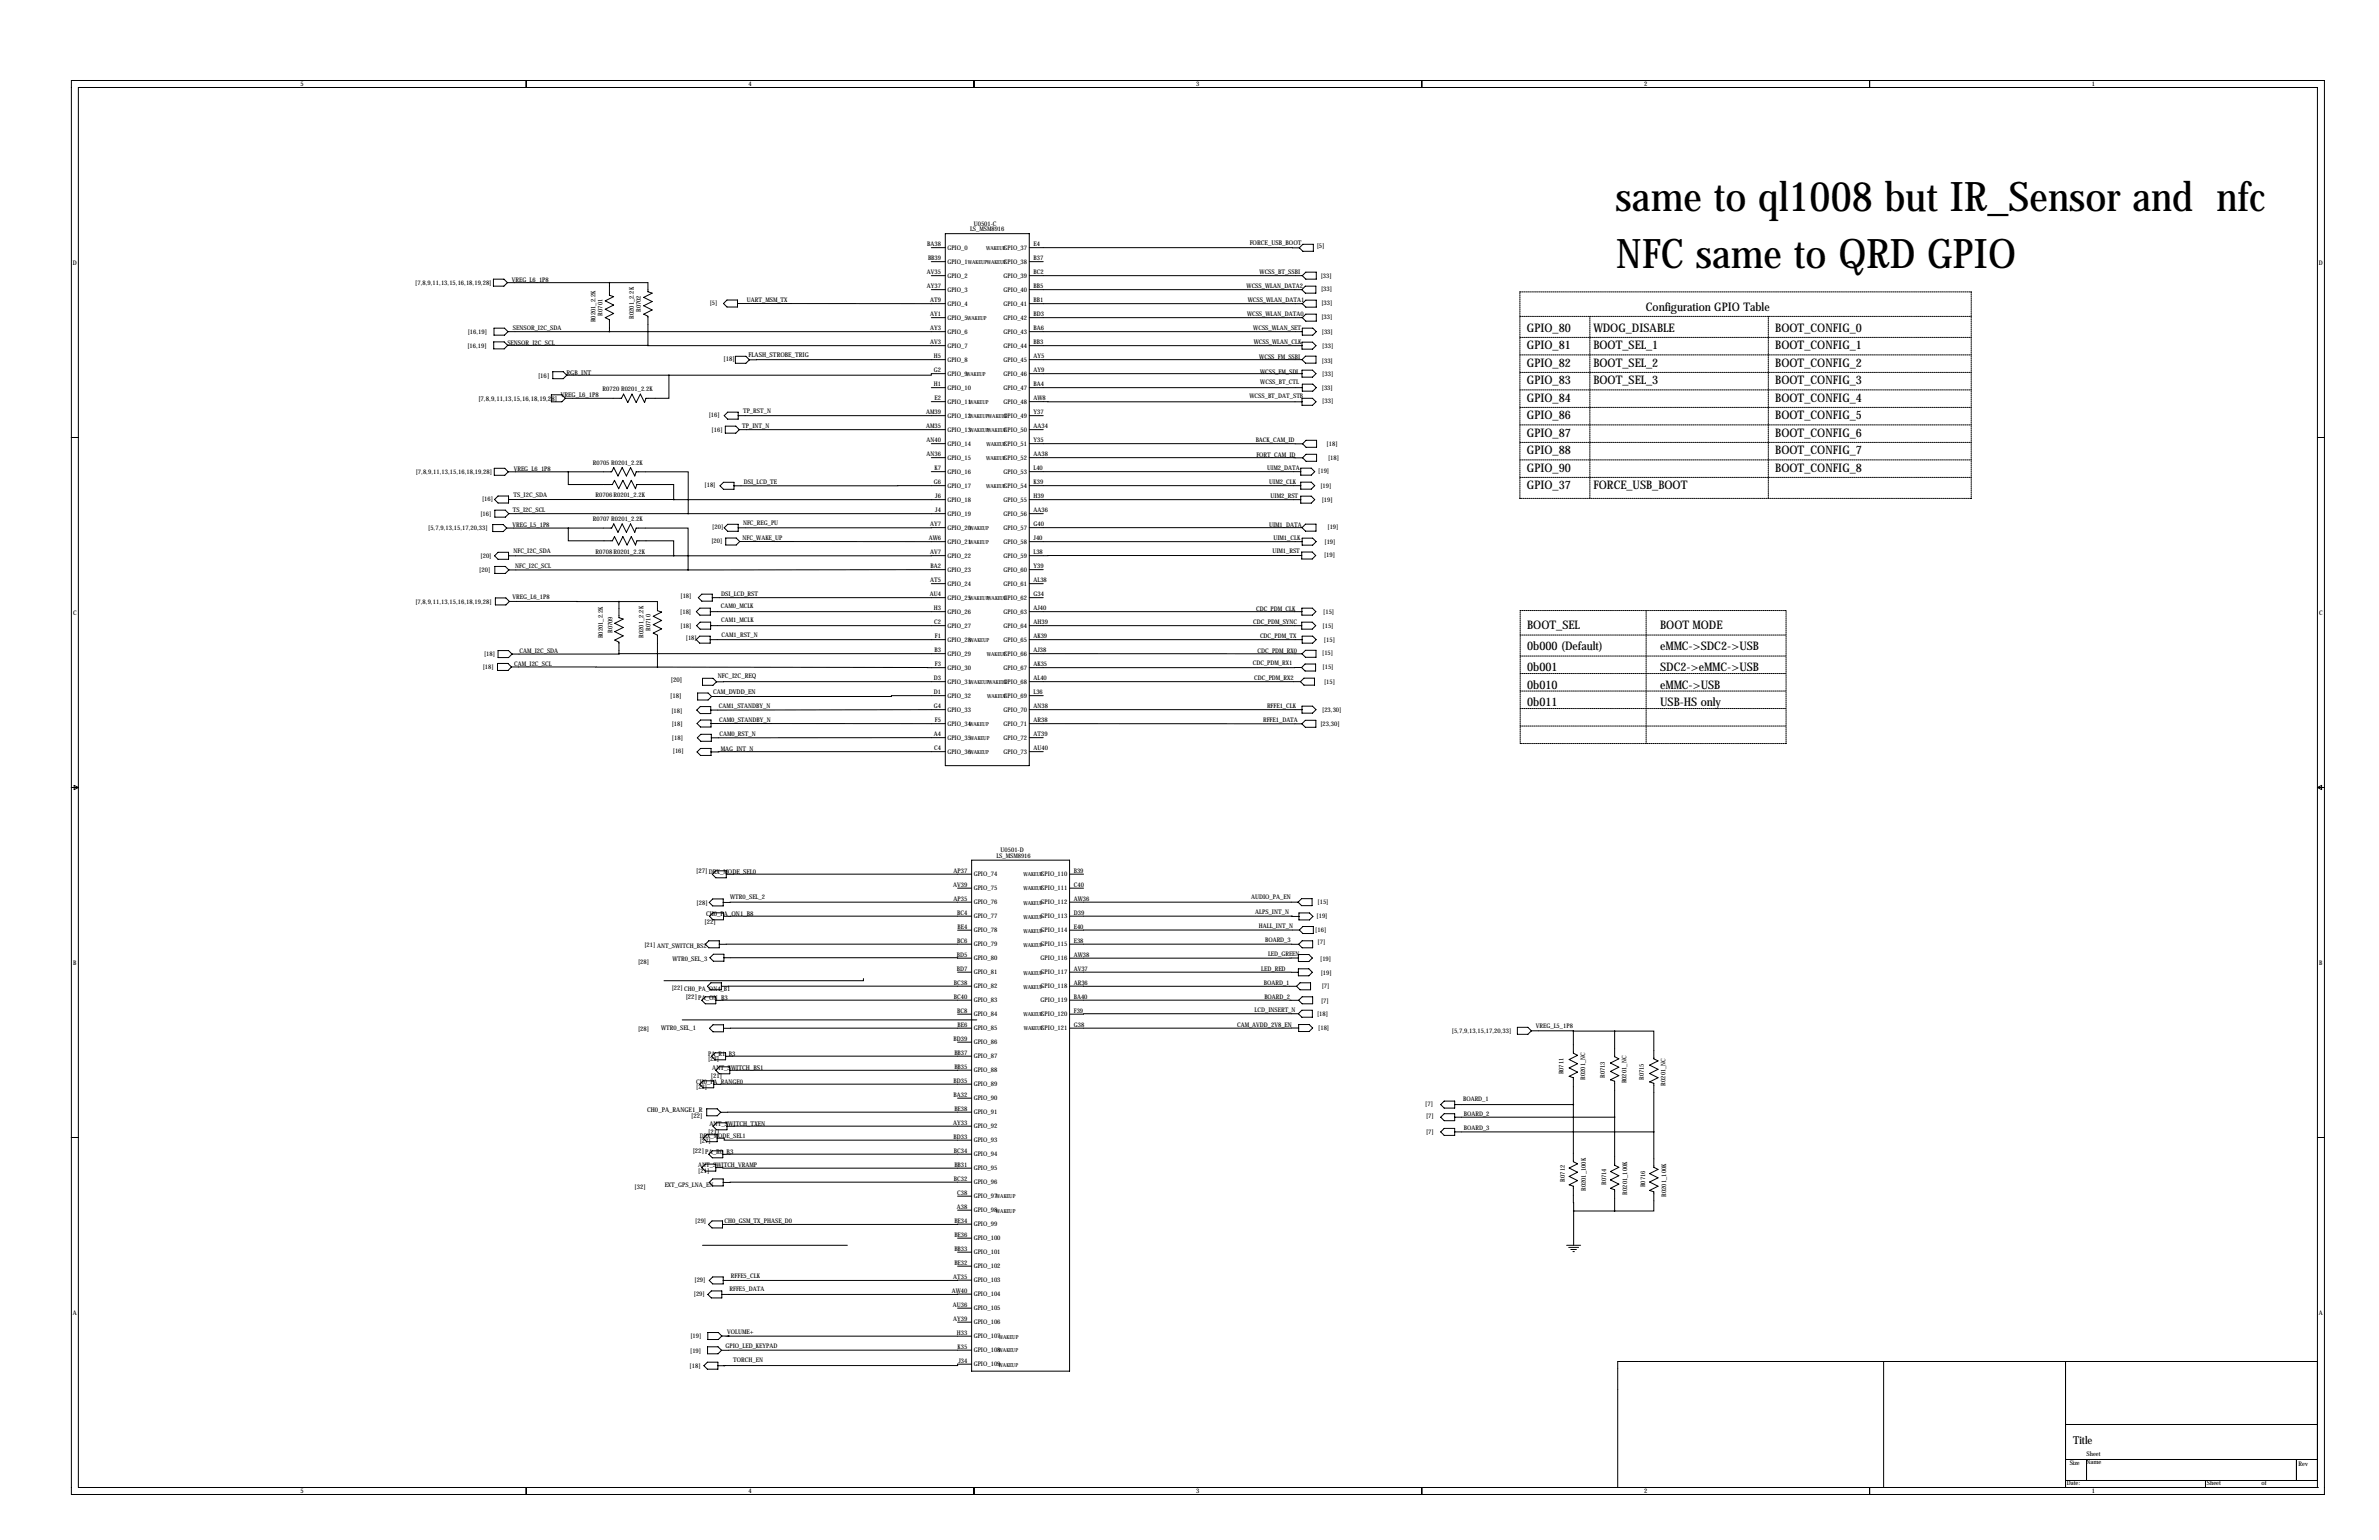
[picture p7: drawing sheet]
<svg xmlns="http://www.w3.org/2000/svg" width="864mm" height="559mm" viewBox="0 0 864 559" stroke-linecap="round" stroke-linejoin="round" font-family="sans-serif">
<defs><g id="words">
<g font-size="14.8">
<text x="586.5" y="76.7">same to ql1008 but IR_Sensor and nfc</text>
<text x="586.7" y="97.3">NFC same to QRD GPIO</text>
</g>
<g font-size="4.3">
<text x="597.5" y="112.8">Configuration GPIO Table</text>
<text x="554.3" y="120.4">GPIO_80</text>
<text x="578.4" y="120.4">WDOG_DISABLE</text>
<text x="644.4" y="120.4">BOOT_CONFIG_0</text>
<text x="554.3" y="126.7">GPIO_81</text>
<text x="578.4" y="126.7">BOOT_SEL_1</text>
<text x="644.4" y="126.7">BOOT_CONFIG_1</text>
<text x="554.3" y="133.1">GPIO_82</text>
<text x="578.4" y="133.1">BOOT_SEL_2</text>
<text x="644.4" y="133.1">BOOT_CONFIG_2</text>
<text x="554.3" y="139.4">GPIO_83</text>
<text x="578.4" y="139.4">BOOT_SEL_3</text>
<text x="644.4" y="139.4">BOOT_CONFIG_3</text>
<text x="554.3" y="145.8">GPIO_84</text>
<text x="644.4" y="145.8">BOOT_CONFIG_4</text>
<text x="554.3" y="152.1">GPIO_86</text>
<text x="644.4" y="152.1">BOOT_CONFIG_5</text>
<text x="554.3" y="158.5">GPIO_87</text>
<text x="644.4" y="158.5">BOOT_CONFIG_6</text>
<text x="554.3" y="164.8">GPIO_88</text>
<text x="644.4" y="164.8">BOOT_CONFIG_7</text>
<text x="554.3" y="171.2">GPIO_90</text>
<text x="644.4" y="171.2">BOOT_CONFIG_8</text>
<text x="554.3" y="177.5">GPIO_37</text>
<text x="578.4" y="177.5">FORCE_USB_BOOT</text>
<text x="554.4" y="228.4">BOOT_SEL</text>
<text x="602.6" y="228.4">BOOT MODE</text>
<text x="554.4" y="236">0b000 (Default)</text>
<text x="602.6" y="236">eMMC-&gt;SDC2-&gt;USB</text>
<text x="554.4" y="243.6">0b001</text>
<text x="602.6" y="243.6">SDC2-&gt;eMMC-&gt;USB</text>
<text x="554.4" y="250">0b010</text>
<text x="602.6" y="250">eMMC-&gt;USB</text>
<text x="554.4" y="256.3">0b011</text>
<text x="602.6" y="256.3">USB-HS only</text>
</g>
<text font-size="4" x="752.6" y="524">Title</text>
<g font-size="2.4">
<text x="453.6" y="88.9">FORCE_USB_BOOT</text>
<text x="478" y="90.1">[5]</text>
<text x="262.6" y="130.9">[18]</text>
<text x="271.8" y="129.5">FLASH_STROBE_TRIG</text>
<text x="195.3" y="137.3">[16]</text>
<text x="205.7" y="135.9">RGB_INT</text>
<text x="173.7" y="145.4">[7,8,9,11,13,15,16,18,19,28]</text>
<text x="203.6" y="144">VREG_L6_1P8</text>
<text x="243.6" y="247.5">[20]</text>
<text x="258.8" y="252">CAM_DVDD_EN</text>
<text x="260.6" y="246.1">NFC_I2C_REQ</text>
<text x="243.3" y="253.4">[18]</text>
<text x="252.7" y="316.9">[27] DRX_MODE_SEL0</text>
<text x="255.8" y="335.2">[22]</text>
<text x="256.3" y="332.2">CH0_PA_ON1_B8</text>
<text x="248.9" y="362.6">[22] PA_ON_B3</text>
<text x="258.6" y="388.1">ANT_SWITCH_BS1</text>
<text x="258.1" y="391">[21]</text>
<text x="234.9" y="403.6">CH0_PA_RANGE1_R</text>
<text x="250.9" y="405.8">[22]</text>
<text x="257" y="411.4">[21]</text>
<text x="257.6" y="408.4">ANT_SWITCH_TXEN</text>
<text x="251.5" y="418.5">[22] PA_R0_B3</text>
</g>
<g font-size="2.3">
<text x="109.1" y="31.3">5</text>
<text x="271.7" y="31.3">4</text>
<text x="434.3" y="31.3">3</text>
<text x="596.8" y="31.3">2</text>
<text x="759.4" y="31.3">1</text>
<text x="352.1" y="83.9">LS_MSM8916</text>
<text x="353.5" y="82">U0501-C</text>
<text x="336.6" y="89.4">BA38</text>
<text x="375.2" y="89.4">E4</text>
<text x="336.9" y="94.4">BB39</text>
<text x="343.9" y="95.8">GPIO_1</text>
<text x="343.9" y="90.7">GPIO_0</text>
<text x="364.3" y="90.7">GPIO_37</text>
<text x="364.3" y="95.8">GPIO_38</text>
<text x="375.2" y="94.4">B37</text>
<text x="26.5" y="96.1">D</text>
<text x="336.5" y="99.5">AV35</text>
<text x="343.9" y="100.8">GPIO_2</text>
<text x="364.3" y="100.8">GPIO_39</text>
<text x="375.2" y="99.5">BC2</text>
<text x="457.3" y="99.5">WCSS_BT_SSBI</text>
<text x="479.5" y="100.9">[33]</text>
<text x="841.8" y="96.1">D</text>
<text x="150.7" y="103.3">[7,8,9,11,13,15,16,18,19,28]</text>
<text x="185.8" y="102.2">VREG_L6_1P8</text>
<text x="336.5" y="104.6">AY37</text>
<text x="343.9" y="105.9">GPIO_3</text>
<text x="364.3" y="105.9">GPIO_40</text>
<text x="375.2" y="104.6">BB5</text>
<text x="452.5" y="104.3">WCSS_WLAN_DATA2</text>
<text x="479.6" y="105.7">[33]</text>
<text x="232.7" y="113.2" transform="rotate(-90 232.7 113.2)">R0702</text>
<text x="257.7" y="110.8">[5]</text>
<text x="271.1" y="109.5">UART_MSM_TX</text>
<text x="337.7" y="109.7">AT9</text>
<text x="343.9" y="111">GPIO_4</text>
<text x="364.3" y="111">GPIO_41</text>
<text x="375.2" y="109.7">BB1</text>
<text x="452.9" y="109.7">WCSS_WLAN_DATA1</text>
<text x="479.7" y="110.5">[33]</text>
<text x="186.2" y="119.6">SENSOR_I2C_SDA</text>
<text x="216.2" y="116.9" transform="rotate(-90 216.2 116.9)">R0201_2.2K</text>
<text x="218.7" y="114.5" transform="rotate(-90 218.7 114.5)">R0701</text>
<text x="230.1" y="115.7" transform="rotate(-90 230.1 115.7)">R0201_2.2K</text>
<text x="337.7" y="119.8">AY3</text>
<text x="337.7" y="114.8">AY1</text>
<text x="343.9" y="116.1">GPIO_5</text>
<text x="364.3" y="116.1">GPIO_42</text>
<text x="375.2" y="114.8">BD3</text>
<text x="375.2" y="119.8">BA6</text>
<text x="452.7" y="114.5">WCSS_WLAN_DATA0</text>
<text x="455" y="119.8">WCSS_WLAN_SET</text>
<text x="479.7" y="115.9">[33]</text>
<text x="169.8" y="121.2">[16,19]</text>
<text x="184.2" y="125.1">SENSOR_I2C_SCL</text>
<text x="337.7" y="124.9">AV3</text>
<text x="343.9" y="121.2">GPIO_6</text>
<text x="364.3" y="121.2">GPIO_43</text>
<text x="375.2" y="124.9">BB3</text>
<text x="455.1" y="124.9">WCSS_WLAN_CLK</text>
<text x="479.9" y="121.2">[33]</text>
<text x="169.7" y="126.2">[16,19]</text>
<text x="339" y="130">H5</text>
<text x="343.9" y="126.2">GPIO_7</text>
<text x="343.9" y="131.3">GPIO_8</text>
<text x="364.3" y="126.2">GPIO_44</text>
<text x="364.3" y="131.3">GPIO_45</text>
<text x="375.2" y="130">AY5</text>
<text x="457.1" y="130.3">WCSS_FM_SSBI</text>
<text x="479.9" y="131.6">[33]</text>
<text x="480" y="126.3">[33]</text>
<text x="339" y="135.1">G2</text>
<text x="343.9" y="136.4">GPIO_9</text>
<text x="364.3" y="136.4">GPIO_46</text>
<text x="375.2" y="135.1">AY9</text>
<text x="457.4" y="135.6">WCSS_FM_SDI</text>
<text x="480" y="136.4">[33]</text>
<text x="218.8" y="142">R0720R0201_2.2K</text>
<text x="339" y="140.2">H1</text>
<text x="343.9" y="141.5">GPIO_10</text>
<text x="364.3" y="141.5">GPIO_47</text>
<text x="375.2" y="140.2">BA4</text>
<text x="457.5" y="139.4">WCSS_BT_CTL</text>
<text x="479.9" y="141.5">[33]</text>
<text x="269.7" y="149.8">TP_RST_N</text>
<text x="339.3" y="145.2">E2</text>
<text x="343.9" y="146.6">GPIO_11</text>
<text x="364.3" y="146.6">GPIO_48</text>
<text x="375.2" y="145.2">AW8</text>
<text x="453.6" y="144.5">WCSS_BT_DAT_STB</text>
<text x="480" y="146.4">[33]</text>
<text x="257.3" y="151.4">[16]</text>
<text x="269.4" y="155.4">TP_INT_N</text>
<text x="336.2" y="150.3">AM39</text>
<text x="336.2" y="155.4">AM35</text>
<text x="343.9" y="151.6">GPIO_12</text>
<text x="364.3" y="151.6">GPIO_49</text>
<text x="375.2" y="150.3">Y37</text>
<text x="375.2" y="155.4">AA34</text>
<text x="258.3" y="156.8">[16]</text>
<text x="336.4" y="160.5">AN40</text>
<text x="343.9" y="156.7">GPIO_13</text>
<text x="343.9" y="161.8">GPIO_14</text>
<text x="364.3" y="156.7">GPIO_50</text>
<text x="364.3" y="161.8">GPIO_51</text>
<text x="375.2" y="160.5">Y35</text>
<text x="455.8" y="160.5">BACK_CAM_ID</text>
<text x="481.6" y="161.9">[18]</text>
<text x="336.4" y="165.6">AN36</text>
<text x="343.9" y="166.9">GPIO_15</text>
<text x="364.3" y="166.9">GPIO_52</text>
<text x="375.2" y="165.6">AA38</text>
<text x="456.1" y="165.9">FORT_CAM_ID</text>
<text x="482.1" y="167">[18]</text>
<text x="150.9" y="172.1">[7,8,9,11,13,15,16,18,19,28]</text>
<text x="186.5" y="171">VREG_L6_1P8</text>
<text x="215.2" y="168.7">R0705 R0201_2.2K</text>
<text x="339.3" y="170.6">K7</text>
<text x="343.9" y="172">GPIO_16</text>
<text x="364.3" y="172">GPIO_53</text>
<text x="375.2" y="170.6">L40</text>
<text x="460" y="170.4">UIM2_DATA</text>
<text x="478.5" y="171.7">[19]</text>
<text x="255.8" y="176.9">[18]</text>
<text x="270" y="175.5">DSI_LCD_TE</text>
<text x="339" y="175.7">G6</text>
<text x="343.9" y="177">GPIO_17</text>
<text x="364.3" y="177">GPIO_54</text>
<text x="375.2" y="175.7">K39</text>
<text x="460.8" y="175.7">UIM2_CLK</text>
<text x="479.3" y="177.1">[19]</text>
<text x="175" y="181.9">[16]</text>
<text x="186.2" y="185.7">TS_I2C_SCL</text>
<text x="186.4" y="180.2">TS_I2C_SDA</text>
<text x="216.2" y="180.4">R0706R0201_2.2K</text>
<text x="339.5" y="180.8">J6</text>
<text x="339.5" y="185.9">J4</text>
<text x="343.9" y="182.1">GPIO_18</text>
<text x="364.3" y="182.1">GPIO_55</text>
<text x="375.2" y="180.8">H39</text>
<text x="375.2" y="185.9">AA36</text>
<text x="461.3" y="180.8">UIM2_RST</text>
<text x="479.8" y="182.2">[19]</text>
<text x="174.4" y="187.1">[16]</text>
<text x="186" y="191.2">VREG_L5_1P8</text>
<text x="215.2" y="189.1">R0707 R0201_2.2K</text>
<text x="258.6" y="192">[20]</text>
<text x="269.7" y="190.5">NFC_REG_PU</text>
<text x="337.7" y="191">AY7</text>
<text x="343.9" y="187.2">GPIO_19</text>
<text x="364.3" y="187.2">GPIO_56</text>
<text x="375.2" y="191">G40</text>
<text x="460.7" y="191.2">UIM1_DATA</text>
<text x="155.4" y="192.5">[5,7,9,13,15,17,20,33]</text>
<text x="258.2" y="197">[20]</text>
<text x="269.5" y="195.9">NFC_WAKE_UP</text>
<text x="337.2" y="196">AW6</text>
<text x="343.9" y="192.3">GPIO_20</text>
<text x="343.9" y="197.4">GPIO_21</text>
<text x="364.3" y="192.3">GPIO_57</text>
<text x="364.3" y="197.4">GPIO_58</text>
<text x="375.2" y="196">J40</text>
<text x="462.3" y="196">UIM1_CLK</text>
<text x="480.8" y="197.4">[19]</text>
<text x="481.9" y="192.1">[19]</text>
<text x="174.4" y="202.6">[20]</text>
<text x="186.4" y="200.7">NFC_I2C_SDA</text>
<text x="216.2" y="200.9">R0708R0201_2.2K</text>
<text x="337.7" y="201.1">AV7</text>
<text x="343.9" y="202.4">GPIO_22</text>
<text x="364.3" y="202.4">GPIO_59</text>
<text x="375.2" y="201.1">L38</text>
<text x="461.9" y="200.8">UIM1_RST</text>
<text x="480.7" y="202.2">[19]</text>
<text x="174" y="207.5">[20]</text>
<text x="187" y="206.1">NFC_I2C_SCL</text>
<text x="337.8" y="206.2">BA2</text>
<text x="343.9" y="207.5">GPIO_23</text>
<text x="364.3" y="207.5">GPIO_60</text>
<text x="375.2" y="206.2">Y39</text>
<text x="337.7" y="211.3">AT5</text>
<text x="343.9" y="212.6">GPIO_24</text>
<text x="364.3" y="212.6">GPIO_61</text>
<text x="375.2" y="211.3">AL38</text>
<text x="150.8" y="219">[7,8,9,11,13,15,16,18,19,28]</text>
<text x="186.1" y="217.4">VREG_L6_1P8</text>
<text x="247" y="217">[18]</text>
<text x="261.7" y="220.7">CAM0_MCLK</text>
<text x="261.8" y="216.4">DSI_LCD_RST</text>
<text x="337.5" y="216.4">AU4</text>
<text x="339" y="221.4">H3</text>
<text x="343.9" y="217.7">GPIO_25</text>
<text x="364.3" y="217.7">GPIO_62</text>
<text x="375.2" y="216.4">G34</text>
<text x="375.2" y="221.4">AJ40</text>
<text x="456" y="221.6">CDC_PDM_CLK</text>
<text x="26.5" y="223.1">C</text>
<text x="246.9" y="222.8">[18]</text>
<text x="247" y="227.9">[18]</text>
<text x="261.8" y="225.8">CAM1_MCLK</text>
<text x="339.1" y="226.5">C2</text>
<text x="343.9" y="222.8">GPIO_26</text>
<text x="343.9" y="227.8">GPIO_27</text>
<text x="364.3" y="222.8">GPIO_63</text>
<text x="364.3" y="227.8">GPIO_64</text>
<text x="375.2" y="226.5">AH39</text>
<text x="455" y="226.6">CDC_PDM_SYNC</text>
<text x="480.1" y="227.7">[15]</text>
<text x="480.4" y="222.6">[15]</text>
<text x="841.9" y="223.1">C</text>
<text x="218.8" y="231.6" transform="rotate(-90 218.8 231.6)">R0201_2.2K</text>
<text x="222.4" y="229.7" transform="rotate(-90 222.4 229.7)">R0709</text>
<text x="233.6" y="231.4" transform="rotate(-90 233.6 231.4)">R0201_2.2K</text>
<text x="236.1" y="228.9" transform="rotate(-90 236.1 228.9)">R0710</text>
<text x="249" y="232.3">[18]</text>
<text x="261.9" y="231.2">CAM1_RST_N</text>
<text x="339.4" y="231.6">F1</text>
<text x="343.9" y="232.9">GPIO_28</text>
<text x="364.3" y="232.9">GPIO_65</text>
<text x="375.2" y="231.6">AK39</text>
<text x="457.4" y="231.5">CDC_PDM_TX</text>
<text x="480.6" y="232.8">[15]</text>
<text x="175.7" y="238.1">[18]</text>
<text x="188.6" y="236.8">CAM_I2C_SDA</text>
<text x="339.3" y="236.7">B3</text>
<text x="343.9" y="238">GPIO_29</text>
<text x="364.3" y="238">GPIO_66</text>
<text x="375.2" y="236.7">AJ38</text>
<text x="456.5" y="236.8">CDC_PDM_RX0</text>
<text x="480" y="237.6">[15]</text>
<text x="175.2" y="242.7">[18]</text>
<text x="186.7" y="241.6">CAM_I2C_SCL</text>
<text x="339.4" y="241.8">F3</text>
<text x="343.9" y="243.1">GPIO_30</text>
<text x="364.3" y="243.1">GPIO_67</text>
<text x="375.2" y="241.8">AK35</text>
<text x="454.8" y="241.5">CDC_PDM_RX1</text>
<text x="480.1" y="242.9">[15]</text>
<text x="339" y="246.8">D3</text>
<text x="339" y="251.9">D1</text>
<text x="343.9" y="248.2">GPIO_31</text>
<text x="364.3" y="248.2">GPIO_68</text>
<text x="375.2" y="246.8">AL40</text>
<text x="375.2" y="251.9">L36</text>
<text x="455.3" y="246.6">CDC_PDM_RX2</text>
<text x="480.6" y="248">[15]</text>
<text x="261" y="257">CAM1_STANDBY_N</text>
<text x="339" y="257">G4</text>
<text x="343.9" y="253.2">GPIO_32</text>
<text x="364.3" y="253.2">GPIO_69</text>
<text x="375.2" y="257">AN38</text>
<text x="459.9" y="257">RFFE1_CLK</text>
<text x="243.7" y="258.6">[18]</text>
<text x="243.8" y="263.4">[18]</text>
<text x="261.1" y="261.9">CAM0_STANDBY_N</text>
<text x="339.4" y="262.1">F5</text>
<text x="343.9" y="258.3">GPIO_33</text>
<text x="343.9" y="263.4">GPIO_34</text>
<text x="364.3" y="258.3">GPIO_70</text>
<text x="364.3" y="263.4">GPIO_71</text>
<text x="375.2" y="262.1">AR38</text>
<text x="458.5" y="262">RFFE1_DATA</text>
<text x="479.3" y="263.5">[23,30]</text>
<text x="480" y="258.4">[23,30]</text>
<text x="243.9" y="268.6">[18]</text>
<text x="261.2" y="267.1">CAM0_RST_N</text>
<text x="339" y="267.2">A4</text>
<text x="343.9" y="268.5">GPIO_35</text>
<text x="364.3" y="268.5">GPIO_72</text>
<text x="375.2" y="267.2">AT39</text>
<text x="244.2" y="273.4">[16]</text>
<text x="261.7" y="272.3">MAG_INT_N</text>
<text x="339.1" y="272.2">C4</text>
<text x="343.9" y="273.6">GPIO_36</text>
<text x="364.3" y="273.6">GPIO_73</text>
<text x="375.2" y="272.2">AU40</text>
<text x="361.7" y="311.2">LS_MSM8916</text>
<text x="363.2" y="309.3">U0501-D</text>
<text x="346.2" y="316.7">AP37</text>
<text x="389.8" y="316.7">B39</text>
<text x="346" y="321.8">AV39</text>
<text x="353.5" y="318">GPIO_74</text>
<text x="353.5" y="323.1">GPIO_75</text>
<text x="377.7" y="323.1">GPIO_111</text>
<text x="377.7" y="318">GPIO_110</text>
<text x="389.8" y="321.8">C40</text>
<text x="252.9" y="328.3">[28]</text>
<text x="265.1" y="326.2">WTR0_SEL_2</text>
<text x="346.2" y="326.8">AP35</text>
<text x="353.5" y="328.2">GPIO_76</text>
<text x="377.7" y="328.2">GPIO_112</text>
<text x="389.8" y="326.8">AW36</text>
<text x="454.2" y="326.3">AUDIO_PA_EN</text>
<text x="478.3" y="328.1">[15]</text>
<text x="347.5" y="331.9">BC4</text>
<text x="353.5" y="333.2">GPIO_77</text>
<text x="377.7" y="333.2">GPIO_113</text>
<text x="389.8" y="331.9">D39</text>
<text x="455.7" y="331.7">ALPS_INT_N</text>
<text x="477.9" y="333.1">[19]</text>
<text x="347.6" y="337">BE4</text>
<text x="353.5" y="338.3">GPIO_78</text>
<text x="377.7" y="338.3">GPIO_114</text>
<text x="389.8" y="337">E40</text>
<text x="457" y="336.8">HALL_INT_N</text>
<text x="459.2" y="341.6">BOARD_3</text>
<text x="477.5" y="338.1">[16]</text>
<text x="233.9" y="343.8">[21] ANT_SWITCH_BS2</text>
<text x="347.4" y="347.2">BD5</text>
<text x="347.5" y="342.1">BC6</text>
<text x="353.5" y="343.4">GPIO_79</text>
<text x="377.7" y="343.4">GPIO_115</text>
<text x="389.8" y="347.2">AW38</text>
<text x="389.8" y="342.1">E38</text>
<text x="460.3" y="346.8">LED_GREEN</text>
<text x="478.3" y="342.5">[7]</text>
<text x="26.6" y="350.1">B</text>
<text x="231.6" y="349.8">[28]</text>
<text x="244.1" y="348.7">WTR0_SEL_3</text>
<text x="347.4" y="352.2">BD7</text>
<text x="353.5" y="348.5">GPIO_80</text>
<text x="353.5" y="353.6">GPIO_81</text>
<text x="377.7" y="353.6">GPIO_117</text>
<text x="377.7" y="348.5">GPIO_116</text>
<text x="389.8" y="352.2">AV37</text>
<text x="457.9" y="352.2">LED_RED</text>
<text x="479.2" y="348.8">[19]</text>
<text x="479.5" y="353.7">[19]</text>
<text x="841.9" y="350.1">B</text>
<text x="243.8" y="359.2">[22] CH0_PA_ON4_B1</text>
<text x="346.3" y="357.3">BC38</text>
<text x="353.5" y="358.6">GPIO_82</text>
<text x="377.7" y="358.6">GPIO_118</text>
<text x="389.8" y="357.3">AR36</text>
<text x="458.8" y="357.4">BOARD_1</text>
<text x="479.8" y="358.5">[7]</text>
<text x="346.3" y="362.4">BC40</text>
<text x="353.5" y="363.7">GPIO_83</text>
<text x="377.7" y="363.7">GPIO_119</text>
<text x="389.8" y="362.4">BA40</text>
<text x="459" y="362.5">BOARD_2</text>
<text x="479.6" y="363.8">[7]</text>
<text x="347.5" y="367.5">BC8</text>
<text x="353.5" y="368.8">GPIO_84</text>
<text x="377.7" y="368.8">GPIO_120</text>
<text x="389.8" y="367.5">F39</text>
<text x="455.4" y="367">LCD_INSERT_N</text>
<text x="478.1" y="368.6">[18]</text>
<text x="231.6" y="374">[28]</text>
<text x="240" y="373.9">WTR0_SEL_1</text>
<text x="346.2" y="377.6">BD39</text>
<text x="347.6" y="372.6">BE6</text>
<text x="353.5" y="373.9">GPIO_85</text>
<text x="377.7" y="373.9">GPIO_121</text>
<text x="389.8" y="372.6">G38</text>
<text x="449.1" y="372.6">CAM_AVDD_2V8_EN</text>
<text x="478.5" y="373.7">[18]</text>
<text x="527" y="374.7">[5,7,9,13,15,17,20,33]</text>
<text x="557.5" y="373.1">VREG_L5_1P8</text>
<text x="257" y="383">PA_R1_B3</text>
<text x="346.4" y="382.7">BB37</text>
<text x="353.5" y="379">GPIO_86</text>
<text x="257" y="385.2">[22]</text>
<text x="346.4" y="387.8">BB35</text>
<text x="353.5" y="389.1">GPIO_88</text>
<text x="353.5" y="384">GPIO_87</text>
<text x="567.5" y="389.9" transform="rotate(-90 567.5 389.9)">R0711</text>
<text x="252.7" y="393.2">CH0_PA_RANGE0</text>
<text x="252.7" y="395.3">[22]</text>
<text x="346.2" y="392.9">BD35</text>
<text x="353.5" y="394.2">GPIO_89</text>
<text x="575.4" y="391.9" transform="rotate(-90 575.4 391.9)">R0201_NC</text>
<text x="582.5" y="391.1" transform="rotate(-90 582.5 391.1)">R0713</text>
<text x="590.4" y="393.1" transform="rotate(-90 590.4 393.1)">R0201_NC</text>
<text x="596.7" y="391.9" transform="rotate(-90 596.7 391.9)">R0715</text>
<text x="604.6" y="393.9" transform="rotate(-90 604.6 393.9)">R0201_NC</text>
<text x="346.2" y="398">BA32</text>
<text x="353.5" y="399.3">GPIO_90</text>
<text x="517.4" y="401.4">[7]</text>
<text x="531.1" y="399.5">BOARD_1</text>
<text x="346.4" y="403">BE38</text>
<text x="353.5" y="404.4">GPIO_91</text>
<text x="517.7" y="405.7">[7]</text>
<text x="531.4" y="404.9">BOARD_2</text>
<text x="254" y="412.8">DRX_MODE_SEL1</text>
<text x="346" y="408.1">AY33</text>
<text x="346.2" y="413.2">BD33</text>
<text x="353.5" y="409.4">GPIO_92</text>
<text x="517.7" y="411.6">[7]</text>
<text x="531.4" y="410">BOARD_3</text>
<text x="254" y="414.9">[27]</text>
<text x="346.3" y="418.3">BC34</text>
<text x="353.5" y="419.6">GPIO_94</text>
<text x="353.5" y="414.5">GPIO_93</text>
<text x="253.5" y="423.4">ANT_SWITCH_VRAMP</text>
<text x="253.5" y="425.5">[21]</text>
<text x="346.4" y="423.4">BB31</text>
<text x="353.5" y="424.7">GPIO_95</text>
<text x="230.4" y="431.4">[32]</text>
<text x="241.3" y="430.5">EXT_GPS_LNA_EN</text>
<text x="346.3" y="428.4">BC32</text>
<text x="353.5" y="429.8">GPIO_96</text>
<text x="568" y="428.7" transform="rotate(-90 568 428.7)">R0712</text>
<text x="583" y="430" transform="rotate(-90 583 430)">R0714</text>
<text x="597.2" y="430.8" transform="rotate(-90 597.2 430.8)">R0716</text>
<text x="347.5" y="433.5">C38</text>
<text x="353.5" y="434.8">GPIO_97</text>
<text x="575.7" y="432.2" transform="rotate(-90 575.7 432.2)">R0201_100K</text>
<text x="590.6" y="433.5" transform="rotate(-90 590.6 433.5)">R0201_100K</text>
<text x="604.9" y="434.2" transform="rotate(-90 604.9 434.2)">R0201_100K</text>
<text x="252.4" y="443.6">[29]</text>
<text x="263" y="443.8">CH0_GSM_TX_PHASE_D0</text>
<text x="346.4" y="443.7">BE34</text>
<text x="347.4" y="438.6">A38</text>
<text x="353.5" y="439.9">GPIO_98</text>
<text x="346.4" y="448.8">BE36</text>
<text x="353.5" y="445">GPIO_99</text>
<text x="346.4" y="453.8">BB33</text>
<text x="353.5" y="455.2">GPIO_101</text>
<text x="353.5" y="450.1">GPIO_100</text>
<text x="346.4" y="458.9">BE32</text>
<text x="353.5" y="460.2">GPIO_102</text>
<text x="252.1" y="465.2">[29]</text>
<text x="265.3" y="463.6">RFFE5_CLK</text>
<text x="346" y="464">AT35</text>
<text x="353.5" y="465.3">GPIO_103</text>
<text x="251.9" y="470.3">[29]</text>
<text x="264.8" y="468.4">RFFE5_DATA</text>
<text x="345.5" y="469.1">AW40</text>
<text x="353.5" y="470.4">GPIO_104</text>
<text x="26.5" y="477.1">A</text>
<text x="345.9" y="474.2">AU36</text>
<text x="346" y="479.2">AY39</text>
<text x="353.5" y="475.5">GPIO_105</text>
<text x="841.8" y="477.1">A</text>
<text x="250.6" y="485.6">[19]</text>
<text x="264" y="483.9">VOLUME+</text>
<text x="347.4" y="484.3">H33</text>
<text x="353.5" y="485.6">GPIO_107</text>
<text x="353.5" y="480.6">GPIO_106</text>
<text x="250.6" y="490.8">[19]</text>
<text x="263.3" y="489.2">GPIO_LED_KEYPAD</text>
<text x="347.6" y="489.4">K35</text>
<text x="353.5" y="490.7">GPIO_108</text>
<text x="250.3" y="496.4">[18]</text>
<text x="266.2" y="494.3">TORCH_EN</text>
<text x="347.9" y="494.5">J34</text>
<text x="353.5" y="495.8">GPIO_109</text>
<text x="751.3" y="531.6">Size</text>
<text x="757.4" y="531.4">Name</text>
<text x="757.4" y="528.5">Sheet</text>
<text x="834.4" y="531.9">Rev</text>
<text x="750.3" y="539">Date:</text>
<text x="801.1" y="539">Sheet</text>
<text x="820.9" y="539">of</text>
<text x="109.1" y="541.8">5</text>
<text x="271.7" y="541.8">4</text>
<text x="434.3" y="541.8">3</text>
<text x="596.8" y="541.8">2</text>
<text x="759.4" y="541.8">1</text>
</g>
<g font-size="2">
<text x="351.3" y="95.7">WAKEUPWAKEUP</text>
<text x="357.9" y="90.6">WAKEUP</text>
<text x="351.1" y="116.1">WAKEUP</text>
<text x="350.7" y="136.4">WAKEUP</text>
<text x="351.8" y="146.6">WAKEUP</text>
<text x="351.8" y="151.7">WAKEUPWAKEUP</text>
<text x="351.9" y="156.7">WAKEUP</text>
<text x="358.1" y="161.8">WAKEUP</text>
<text x="358.3" y="156.7">WAKEUP</text>
<text x="357.9" y="166.9">WAKEUP</text>
<text x="358" y="177.1">WAKEUP</text>
<text x="351.8" y="197.3">WAKEUP</text>
<text x="351.9" y="192.3">WAKEUP</text>
<text x="351.8" y="217.7">WAKEUPWAKEUP</text>
<text x="352" y="233.1">WAKEUP</text>
<text x="358.2" y="238.2">WAKEUP</text>
<text x="352" y="248.2">WAKEUPWAKEUP</text>
<text x="358.3" y="253.3">WAKEUP</text>
<text x="351.8" y="263.4">WAKEUP</text>
<text x="352.1" y="268.6">WAKEUP</text>
<text x="351.9" y="273.7">WAKEUP</text>
<text x="371.5" y="318">WAKEUP</text>
<text x="371.6" y="323.1">WAKEUP</text>
<text x="371.5" y="328.3">WAKEUP</text>
<text x="371.6" y="333.3">WAKEUP</text>
<text x="371.5" y="338.4">WAKEUP</text>
<text x="371.6" y="343.6">WAKEUP</text>
<text x="371.6" y="353.7">WAKEUP</text>
<text x="371.5" y="358.7">WAKEUP</text>
<text x="371.6" y="368.8">WAKEUP</text>
<text x="371.6" y="373.9">WAKEUP</text>
<text x="361.5" y="434.8">WAKEUP</text>
<text x="361.5" y="440">WAKEUP</text>
<text x="362.6" y="485.7">WAKEUP</text>
<text x="362.5" y="490.7">WAKEUP</text>
<text x="362.5" y="495.9">WAKEUP</text>
</g>
</g></defs>
<g fill="none" stroke="#000" stroke-width=".36">
<path d="M25.9 29.2h817.9v513.1h-817.9zM28.4 31.8h812.8v508h-812.8zM191 29.2v2.6M353.6 29.2v2.6M516.1 29.2v2.6M678.7 29.2v2.6M338.1 89.9h5.1M338.1 94.9h5.1M343.2 84.8h30.4v193h-30.4zM373.6 89.9h98.1M373.6 94.9h5.1M471.7 89.9l1.2-1.3h3.9v2.6h-3.9z"/>
<path d="M474 98.8h3.8v2.5h-3.8l-1.3-1.3zM179.1 101.3h3.8l1.3 1.3-1.3 1.2h-3.8zM179.3 119.1h3.8l1.3 1.2-1.3 1.3h-3.8zM184.2 102.6h51v3.3l1.5 .5-3 1.5 3 1.5-3 1.5 3 1.6-3 1.5 1.5 .8v10.5M221.2 102.6v4.5l1.6 .5-3.1 1.6 3.1 1.5-3.1 1.5 3.1 1.5-3.1 1.6 1.5 .7v4.3M262.6 110.1l1.3-1.2h3.8v2.5h-3.8zM267.7 110.1l75.5 .1M338.1 100h5.1M338.1 105.1h5.1M338.1 115.3h5.1M373.6 100h99.1M373.6 105.1h99"/>
<path d="M373.6 110.2h99.1M373.6 115.3h99.1M472.6 105.1l1.3-1.3h3.8v2.6h-3.8zM472.7 119.1h3.9l1.2 1.2-1.2 1.3h-3.9zM472.7 115.3l1.3-1.3h3.8v2.5h-3.8zM474 108.9h3.8v2.6h-3.8l-1.3-1.3zM179.2 124.1h3.8l1.3 1.2-1.3 1.3h-3.8zM184.3 125.3h50.9M184.4 120.3h158.8M200.7 134.9h3.8l1.2 1.2-1.2 1.3h-3.8zM205.7 136.1h37.1M235.2 125.3l108 .1"/>
<path d="M242.8 136.1v8.4h-8.3l-.5 1.6-1.5-3.1-1.6 3.1-1.5-3.1-1.5 3.1-1.5-3.1-.8 1.5h-20.4M267 129.3h3.8l1.2 1.3-1.2 1.2h-3.8zM343.2 130.5l-71.2 .1M343.2 135.6h-5.1v.5h-95.3M373.6 125.4h99M373.6 130.5h99M373.6 135.6h99M373.6 120.3h99.1M472.6 134.3h3.9l1.2 1.3-1.2 1.3h-3.9zM472.6 124.2h3.9l1.2 1.2-1.2 1.3h-3.9zM472.7 139.4h3.9l1.2 1.3-1.2 1.2h-3.9zM473.9 129.2h3.8v2.6h-3.8l-1.3-1.3z"/>
<path d="M25.9 158.8h2.5M200.2 143.3h3.8l1.2 1.2-1.2 1.3h-3.8zM263.3 154.6h3.8l1.3 1.3-1.3 1.3h-3.8zM264.2 149.6h3.8v2.5h-3.8l-1.3-1.3zM268 150.8h75.2M268.4 155.9h74.8M338.1 145.7h5.1M338.1 140.7h5.1M373.6 145.7l99 .1M373.6 140.7h99.1M373.6 150.8h5.1M373.6 155.9h5.1"/>
<path d="M472.6 144.5h3.9l1.2 1.3-1.2 1.3h-3.9zM474.1 159.8h3.8v2.5h-3.8l-1.3-1.3zM841.2 158.8h2.6M179.4 169.9h3.8l1.3 1.3-1.3 1.3h-3.8zM184.5 171.2h37.5l.8-1.5 1.5 3 1.6-3 1.5 3 1.5-3 1.5 3 .5-1.5h18.9v15.2M206.3 171.2v4.6h16l.8-1.5 1.5 3 1.5-3 1.5 3 1.6-3 1.5 3 .5-1.5h13.4v5.5M262.6 175h3.8v2.5h-3.8l-1.2-1.2zM338.1 171.1h5.1M338.1 161h5.1M338.1 166.1h5.1M343.2 176.2l-76.8 .1M373.6 161h99.2"/>
<path d="M373.6 166.1h99.2M373.6 171.1h98.6M373.6 176.2h98.6M472.2 175h3.8l1.3 1.2-1.3 1.3h-3.8zM472.2 169.9h3.8l1.3 1.2-1.3 1.3h-3.8zM472.8 166.1l1.3-1.3h3.8v2.6h-3.8zM178.9 190.3h3.8l1.2 1.3-1.2 1.3h-3.8zM179.5 181.3l1.3-1.3h3.8v2.5h-3.8zM179.6 185.1h3.8l1.3 1.3-1.3 1.3h-3.8zM183.9 191.6h38.1l.8-1.5 1.5 3 1.6-3 1.5 3 1.5-3 1.5 3 .5-1.5h18.9v15.2M184.6 181.3h60M184.7 186.4h158.5"/>
<path d="M206.3 191.6v4.6h16l.8-1.5 1.5 3.1 1.5-3.1 1.5 3.1 1.6-3.1 1.5 3.1 .5-1.6h13.4v5.5M244.6 181.3h98.6M263.4 195.2h3.9l1.2 1.3-1.2 1.3h-3.9zM264.2 190.2h3.8v2.6h-3.8l-1.3-1.3zM268.5 196.5h74.7M343.2 191.5h-75.2M373.6 181.3h98.6M373.6 186.4h5.1M373.6 191.5h99M373.6 196.5h99.1M472.2 180h3.8l1.3 1.3-1.3 1.3h-3.8zM472.6 191.5l1.3-1.3h3.8v2.5h-3.8z"/>
<path d="M472.7 195.3h3.8l1.3 1.2-1.3 1.3h-3.8zM179.5 201.7l1.3-1.3h3.8v2.5h-3.8zM179.6 205.5h3.8l1.3 1.3-1.3 1.3h-3.8zM179.8 217h3.8l1.3 1.2-1.3 1.3h-3.8zM184.6 201.7h60M184.7 206.8h65.1M184.9 218.2l39.8 .1M224.7 218.3v5.8l1.5 .5-3 1.6 3 1.5-3 1.5 3 1.5-3 1.6 1.5 .7v4.2M224.7 218.3h14v3.3l1.5 .5-3.1 1.5 3.1 1.5-3.1 1.6 3.1 1.5-3.1 1.5 1.6 .8v11.6M254.8 215.6h3.8v2.5h-3.8l-1.3-1.2zM258.6 216.9h84.6M338.1 211.8h5.1"/>
<path d="M343.2 201.6l-98.6 .1M343.2 206.7l-93.4 .1M373.6 206.7h5.1M373.6 211.8h5.1M373.6 216.9h5.1M472.5 201.6h-98.9M472.5 200.3h3.9l1.2 1.3-1.2 1.2h-3.9zM180.8 236.1h3.8l1.3 1.2-1.3 1.3h-3.8zM224.7 237.2l-38.8 .1M224.7 237.2h118.5M252.7 232.1l1.3-1.3h3.8v2.6h-3.8zM252.9 227l1.3-1.2h3.8v2.5h-3.8z"/>
<path d="M254.1 220.7h3.8v2.5h-3.8l-1.3-1.3zM257.8 232.1h85.4M257.9 221.9h85.3M258 227h85.2M373.6 237.2h99M373.6 221.9h99M373.6 227h98.9M373.6 232.1h99.1M472.5 225.8h3.9l1.2 1.2-1.2 1.3h-3.9zM472.6 220.7h3.8l1.3 1.2-1.3 1.3h-3.8zM472.6 237.2l1.3-1.2h3.8v2.5h-3.8zM472.7 230.8h3.8l1.3 1.3-1.3 1.3h-3.8z"/>
<path d="M180.6 240.7h3.8l1.3 1.3-1.3 1.3h-3.8zM185.7 242l53 .1M238.7 242.1l104.5 .2M252.9 257.7l1.3-1.3h3.8v2.5h-3.8zM253.2 251.5h3.8l1.3 1.2-1.3 1.3h-3.8zM255 246.1h3.8l1.3 1.3-1.3 1.3h-3.8zM343.2 252.4h-19.6v.3h-65.3M343.2 247.3l-83.1 .1M343.2 257.5l-85.2 .2M373.6 247.3h98.5M373.6 252.4h5.1M373.6 257.5h99"/>
<path d="M472.5 242.2l-98.9 .1M472.5 242.2l1.3-1.3h3.8v2.6h-3.8zM472.6 256.2h3.9l1.2 1.3-1.2 1.3h-3.9zM473.4 246.1h3.8v2.5h-3.8l-1.3-1.3zM253 262.5l1.3-1.2h3.8v2.5h-3.8zM253 272.8l1.3-1.2h3.8v2.5h-3.8zM253.1 267.7l1.3-1.3h3.8v2.6h-3.8zM258.1 262.5l85.1 .1M343.2 272.7l-85.1 .1M343.2 267.7h-85M373.6 262.6h99M373.6 272.7h5.1"/>
<path d="M373.6 267.7h5.1M472.6 262.6l1.3-1.2h3.8v2.5h-3.8zM25.9 285.8h2.5M26.9 285l1.5 .8-1.5 .7zM841.2 285.8h2.6M841.2 285.8l1.6-.8v1.5zM259.8 316h3.9v2.5h-3.9l-1.2-1.3zM352.7 317.2h-89M352.7 312.1h35.6v185.4h-35.6zM388.3 317.2h5M257.5 327.5l1.2-1.3h3.8v2.5h-3.8zM257.6 332.5l1.2-1.3h3.8v2.6h-3.8z"/>
<path d="M347.6 322.3h5.1M347.6 337.5h5.1M352.7 332.4l-90.1 .1M352.7 327.4l-90.2 .1M388.3 332.4l80.7-.1v.2h2.5M388.3 322.3h5M388.3 327.4h82.9M471.5 331.3h3.8l1.3 1.2-1.3 1.3h-3.8zM471.7 337.5h-83.4M472.5 326.1h3.8v2.5h-3.8l-1.3-1.2zM472.9 336.2h3.9v2.5h-3.9l-1.2-1.2zM256.8 357.9l1.3-1.3h3.8v2.6h-3.8z"/>
<path d="M257.3 341.4h3.8v2.5h-3.8l-1.3-1.3zM257.7 347.5l1.3-1.2h3.8v2.5h-3.8zM262.8 347.5l89.9 .2M313.4 355.1v.8h-72.4M347.6 352.8h5.1M352.7 342.6h-91.6M352.7 357.8l-90.8 .1M388.3 357.8l82.4 .1M388.3 342.6h83.1M388.3 352.8h83M471.3 347.6l-83 .1M471.3 346.4h3.8l1.3 1.2-1.3 1.3h-3.8z"/>
<path d="M471.3 351.5h3.8l1.3 1.3-1.3 1.3h-3.8zM471.4 342.6l1.3-1.2h3.8v2.5h-3.8zM471.9 356.6h3.8v2.6h-3.8l-1.2-1.3zM247.6 370.1h107M254.8 363l1.2-1.3h3.8v2.5h-3.8zM257.6 373.1l1.2-1.2h3.8v2.5h-3.8zM347.6 368h5.1M347.6 378.2h5.1M352.7 362.9l-92.9 .1M352.7 373.1h-90.1M388.3 362.9l83.1 .1M471.3 367.8l-83 .2"/>
<path d="M471.4 373l-83.1 .1M471.4 371.8h3.8l1.3 1.2-1.3 1.3h-3.8zM471.4 363l1.3-1.3h3.8v2.5h-3.8zM472.6 366.6h3.8v2.5h-3.8l-1.3-1.3zM550.8 372.8h3.8l1.3 1.2-1.3 1.3h-3.8zM555.9 374l15.2 .1M571.1 374.1v8.1l1.6 .7-3.1 1.6 3.1 1.5-3.1 1.5 3.1 1.5-3.1 1.6 1.5 .5v30.4l1.6 .8-3.1 1.5 3.1 1.5-3.1 1.6 3.1 1.5-3.1 1.5 1.5 .5 .1 9M571.1 374.1h15M586.1 374.1h14.3v10.1l1.5 .8-3.1 1.5 3.1 1.5-3.1 1.5 3.1 1.6-3.1 1.5 1.6 .5v30.5l1.5 .7-3.1 1.6 3.1 1.5-3.1 1.5 3.1 1.5-3.1 1.6 1.6 .5v6.9h-14.3M586.1 374.1v9.3l1.6 .8-3.1 1.5 3.1 1.5-3.1 1.6 3.1 1.5-3.1 1.5 1.5 .5v30.5l1.6 .8-3.1 1.5 3.1 1.5-3.1 1.5 3.1 1.6-3.1 1.5 1.5 .5v7.7M255.3 392.2h3.8v2.5h-3.8l-1.3-1.3zM258.3 383.3l1.3-1.3h3.8v2.6h-3.8z"/>
<path d="M261.1 387.1h3.8v2.5h-3.8l-1.3-1.2zM347.6 398.5h5.1M352.7 388.3l-87.8 .1M352.7 393.4h-93.6M352.7 383.2l-89.3 .1M524.3 399.5h3.8v2.6h-3.8l-1.3-1.3zM25.9 412.8h2.5M255.3 413l1.2-1.3h3.8v2.6h-3.8zM256.5 402.3h3.8l1.3 1.3-1.3 1.3h-3.8zM257.3 418.8l1.3-1.2h3.8v2.5h-3.8zM258.8 408.7l1.3-1.3h3.8v2.6h-3.8zM260.3 413h2.6v.7h89.8"/>
<path d="M352.7 408.6l-88.8 .1M352.7 418.8h-90.3M352.7 403.6h-91.1M524.3 404.1h3.8v2.6h-3.8l-1.3-1.3zM524.3 409.4h3.8v2.6h-3.8l-1.3-1.3zM528.1 400.8h43M528.1 405.4h58M528.1 410.7h72.3M841.2 412.8h2.6M254.8 423.7l1.2-1.3h3.8v2.5h-3.8zM257.5 429.1l1.2-1.3h3.8v2.5h-3.8zM259.8 423.7h2.6v.2h90.3"/>
<path d="M347.6 439.1h5.1M347.6 434h5.1M352.7 429l-90.2 .1M571.2 439.4v12.5M571.2 439.4h14.9M255 451.9h52.6M258.5 443h3.8v2.6h-3.8l-1.3-1.3zM347.6 459.4h5.1M347.6 454.4h5.1M347.6 449.3h5.1M352.7 444.2l-90.4 .1M568.7 451.9h5.1"/>
<path d="M569.5 452.6h3.5M570.2 453.4h2.1M571 454.2h.5M256.9 469.7l1.3-1.3h3.8v2.6h-3.8zM257.5 464.6l1.2-1.3h3.8v2.6h-3.8zM347.6 479.8h5.1M347.6 474.7h5.1M352.7 464.5l-90.2 .1M352.7 469.6l-90.7 .1M256.8 494.3h3.8v2.5h-3.8l-1.3-1.2zM256.8 488.7h3.9l1.2 1.3-1.2 1.2h-3.9zM256.9 483.5h3.9l1.2 1.3-1.2 1.3h-3.9z"/>
<path d="M262 484.8h90.7M352.7 489.9l-90.8 .1M352.7 495h-5.1v.5l-87 .1M683.8 494v45.8M749.8 494v45.8M841.2 494h-254v45.8M749.8 516.9h91.4M191 539.8v2.5M353.6 539.8v2.5M516.1 539.8v2.5M678.7 539.8v2.5M749.8 529.6h91.4"/>
<path d="M749.8 537.2h91.4M757.4 529.6v7.6M800.6 539.8h.1M800.6 537.2v2.6M833.6 529.6v7.6M841.2 539.8h.1"/>
</g>
<g fill="none" stroke="#000" stroke-width=".36" stroke-dasharray=".4 .4">
<path d="M551.7 105.9h163.9M551.7 114.8h163.9M577.1 114.8v66M641.9 114.8v66M715.6 105.9v74.9M551.7 122.4h163.9M551.7 128.8h163.9M551.7 135.1h163.9M551.7 141.5h163.9M551.7 147.8h163.9M551.7 154.2h163.9M551.7 160.5h163.9"/>
<path d="M551.7 166.9h163.9M551.7 173.2h163.9M551.7 180.8v-74.9M715.6 180.8h-163.9M551.8 221.5h96.6M551.8 230.4h96.6M551.8 238h96.6M597.6 221.5v48.3M648.4 221.5v48.3M551.8 244.4h96.6M551.8 250.7h96.6M551.8 257.1h96.6"/>
<path d="M551.8 269.8v-48.3M551.8 263.4h96.6M648.4 269.8h-96.6"/>
</g>
<path d="M571.1 374.1a.05 .05 0 0 0 .1 0 .05 .05 0 0 0-.1 0zM571.2 439.4a.05 .05 0 0 0 .1 0 .05 .05 0 0 0-.1 0zM571.1 400.8a.05 .05 0 0 0 .1 0 .05 .05 0 0 0-.1 0zM600.3 410.7a.05 .05 0 0 0 .1 0 .05 .05 0 0 0-.1 0zM221.2 120.3a.05 .05 0 0 0 .1 0 .05 .05 0 0 0-.1 0zM221.2 102.6a.05 .05 0 0 0 .1 0 .05 .05 0 0 0-.1 0zM244.5 201.7a.05 .05 0 0 0 .1 0 .05 .05 0 0 0-.1 0zM249.8 186.4a.05 .05 0 0 0 .1 0 .05 .05 0 0 0-.1 0zM238.6 242.1a.05 .05 0 0 0 .1 0 .05 .05 0 0 0-.1 0zM244.5 181.3a.05 .05 0 0 0 .1 0 .05 .05 0 0 0-.1 0z" fill="#000" stroke="#000" stroke-width=".51"/>
<use href="#words"/>
</svg>
